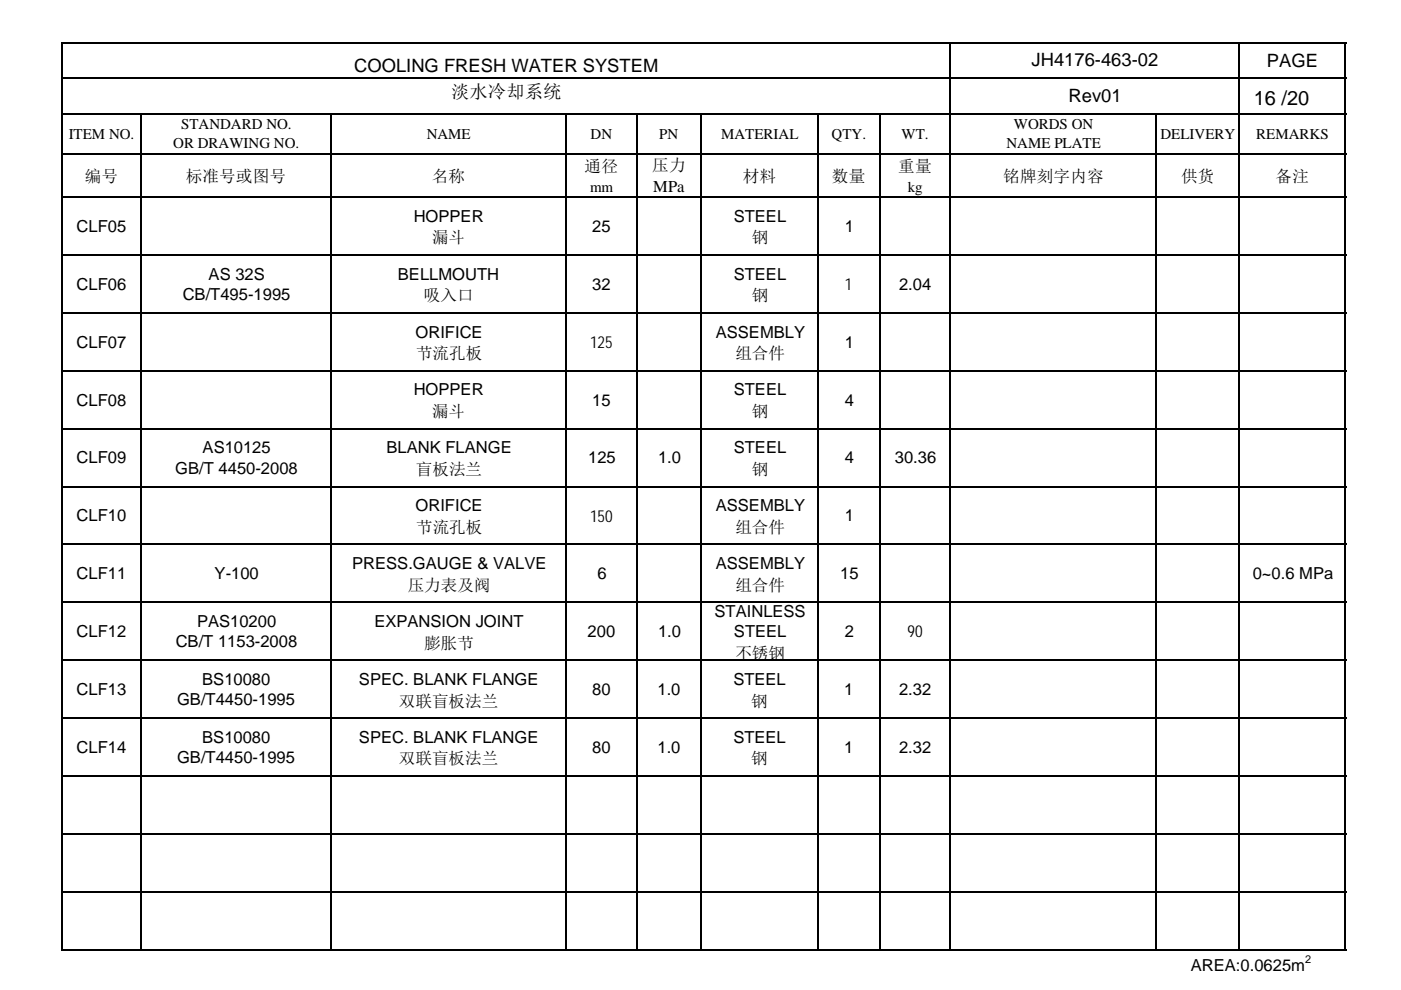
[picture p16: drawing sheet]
<svg xmlns="http://www.w3.org/2000/svg" width="297mm" height="210mm" viewBox="0 0 297 210" stroke-linecap="round" stroke-linejoin="round" font-family="sans-serif">
<defs><g id="words">
<text font-size="4.2" x="265.8" y="22.3">16 /20</text>
<g font-size="3.9">
<text x="75.1" y="15.3">COOLING FRESH WATER SYSTEM</text>
<text x="218.7" y="14.1">JH4176-463-02</text>
<text x="268.6" y="14.3">PAGE</text>
<text x="95.7" y="20.7">淡水冷却系统</text>
<text x="226.6" y="21.6">Rev01</text>
</g>
<g font-size="3.5">
<text x="18" y="38.7">编号</text>
<text x="39.4" y="38.7">标准号或图号</text>
<text x="91.6" y="38.7">名称</text>
<text x="123.9" y="36.5">通径</text>
<text x="138.3" y="36.3">压力</text>
<text x="138.5" y="40.8">MPa</text>
<text x="157.5" y="38.7">材料</text>
<text x="176.4" y="38.7">数量</text>
<text x="190.5" y="36.5">重量</text>
<text x="212.7" y="38.7">铭牌刻字内容</text>
<text x="250.4" y="38.7">供货</text>
<text x="270.5" y="38.7">备注</text>
<text x="87.7" y="47">HOPPER</text>
<text x="155.6" y="47">STEEL</text>
<text x="16.3" y="49.2">CLF05</text>
<text x="91.6" y="51.6">漏斗</text>
<text x="125.6" y="49.2">25</text>
<text x="159.4" y="51.6">钢</text>
<text x="179.1" y="49.2">1</text>
<text x="44.2" y="59.3">AS 32S</text>
<text x="84.4" y="59.3">BELLMOUTH</text>
<text x="155.6" y="59.3">STEEL</text>
<text x="16.3" y="61.5">CLF06</text>
<text x="38.7" y="63.7">CB/T495-1995</text>
<text x="89.9" y="63.9">吸入口</text>
<text x="125.6" y="61.5">32</text>
<text x="159.4" y="63.9">钢</text>
<text x="179.2" y="61.5">1</text>
<text x="190.6" y="61.5">2.04</text>
<text x="88.1" y="71.6">ORIFICE</text>
<text x="151.8" y="71.6">ASSEMBLY</text>
<text x="16.3" y="73.7">CLF07</text>
<text x="88.2" y="76.2">节流孔板</text>
<text x="125.1" y="73.8">125</text>
<text x="155.9" y="76.2">组合件</text>
<text x="179.1" y="73.7">1</text>
<text x="87.7" y="83.9">HOPPER</text>
<text x="155.6" y="83.9">STEEL</text>
<text x="16.3" y="86">CLF08</text>
<text x="91.6" y="88.5">漏斗</text>
<text x="125.6" y="86">15</text>
<text x="159.4" y="88.5">钢</text>
<text x="179.1" y="86">4</text>
<text x="16.3" y="98.3">CLF09</text>
<text x="37.2" y="100.5">GB/T 4450-2008</text>
<text x="43" y="96.1">AS10125</text>
<text x="82" y="96.1">BLANK FLANGE</text>
<text x="88.2" y="100.8">盲板法兰</text>
<text x="124.7" y="98.3">125</text>
<text x="139.5" y="98.3">1.0</text>
<text x="155.6" y="96.1">STEEL</text>
<text x="159.4" y="100.8">钢</text>
<text x="179.1" y="98.3">4</text>
<text x="189.7" y="98.3">30.36</text>
<text x="16.3" y="110.6">CLF10</text>
<text x="88.1" y="108.4">ORIFICE</text>
<text x="88.2" y="113">节流孔板</text>
<text x="125.1" y="110.6">150</text>
<text x="151.8" y="108.4">ASSEMBLY</text>
<text x="155.9" y="113">组合件</text>
<text x="179.1" y="110.6">1</text>
<text x="16.3" y="122.9">CLF11</text>
<text x="45.5" y="122.9">Y-100</text>
<text x="74.7" y="120.7">PRESS.GAUGE &amp; VALVE</text>
<text x="86.4" y="125.3">压力表及阀</text>
<text x="126.7" y="122.9">6</text>
<text x="151.8" y="120.7">ASSEMBLY</text>
<text x="155.9" y="125.3">组合件</text>
<text x="178.1" y="122.9">15</text>
<text x="265.6" y="122.9">0~0.6 MPa</text>
<text x="151.5" y="130.8">STAINLESS</text>
<text x="16.3" y="135.1">CLF12</text>
<text x="37.3" y="137.3">CB/T 1153-2008</text>
<text x="41.8" y="133">PAS10200</text>
<text x="79.4" y="133">EXPANSION JOINT</text>
<text x="90" y="137.6">膨胀节</text>
<text x="124.6" y="135.1">200</text>
<text x="139.5" y="135.1">1.0</text>
<text x="155.6" y="135.2">STEEL</text>
<text x="179.1" y="135.1">2</text>
<text x="192.4" y="135.2">90</text>
<text x="155.9" y="139.8">不锈钢</text>
<text x="16.3" y="147.4">CLF13</text>
<text x="37.5" y="149.6">GB/T4450-1995</text>
<text x="42.9" y="145.2">BS10080</text>
<text x="76.1" y="145.2">SPEC. BLANK FLANGE</text>
<text x="84.6" y="149.9">双联盲板法兰</text>
<text x="125.6" y="147.4">80</text>
<text x="139.4" y="147.4">1.0</text>
<text x="155.5" y="145.2">STEEL</text>
<text x="159.3" y="149.9">钢</text>
<text x="179" y="147.4">1</text>
<text x="190.6" y="147.4">2.32</text>
<text x="16.3" y="159.7">CLF14</text>
<text x="37.5" y="161.9">GB/T4450-1995</text>
<text x="42.9" y="157.5">BS10080</text>
<text x="76.1" y="157.5">SPEC. BLANK FLANGE</text>
<text x="125.6" y="159.7">80</text>
<text x="139.4" y="159.7">1.0</text>
<text x="155.5" y="157.5">STEEL</text>
<text x="179" y="159.7">1</text>
<text x="190.6" y="159.7">2.32</text>
<text x="84.6" y="162.1">双联盲板法兰</text>
<text x="159.3" y="162.1">钢</text>
<text x="252.5" y="205.9">AREA:0.0625m</text>
</g>
<g font-size="3.2">
<text x="14.6" y="29.5">ITEM NO.</text>
<text x="38.4" y="27.4">STANDARD NO.</text>
<text x="90.5" y="29.5">NAME</text>
<text x="125.2" y="29.5">DN</text>
<text x="139.8" y="29.5">PN</text>
<text x="152.9" y="29.5">MATERIAL</text>
<text x="176.3" y="29.5">QTY.</text>
<text x="191.2" y="29.5">WT.</text>
<text x="215" y="27.4">WORDS ON</text>
<text x="246" y="29.5">DELIVERY</text>
<text x="266.4" y="29.5">REMARKS</text>
<text x="36.7" y="31.5">OR DRAWING NO.</text>
<text x="213.4" y="31.5">NAME PLATE</text>
<text x="125.1" y="40.6">mm</text>
<text x="192.4" y="40.6">kg</text>
</g>
<text font-size="2.3" x="276.7" y="204.2">2</text>
</g></defs>
<g fill="none" stroke="#000" stroke-width=".34">
<path d="M13.2 9v33M13.3 9.1h272.1M13.3 16.6h272.1M201.5 9.3v32.7M262.7 9.3v32.7M285.2 9.3v32.7M13.3 24.1h272.1M13.3 32.6h272.1M29.8 24.3v17.7M70.2 24.3v17.7M120 24.3v17.7M135 24.3v17.7"/>
<path d="M148.6 24.3v17.7M173.4 24.3v17.7M186.5 24.3v17.7M245.2 24.3v17.7M13.3 41.8h272.1"/>
</g>
<path d="M13.3 42h272v159.5h-272z" fill="#fff"/>
<g fill="none" stroke="#000" stroke-width=".34">
<path d="M13.2 41.7v159.9M13.3 41.8h272.1M13.3 54.1h272.1M29.8 42v159.6M70.2 42v159.6M120 42v159.6M135 42v159.6M148.6 42v159.6M173.4 42v159.6M186.5 42v159.6M201.5 42v159.6M245.2 42v159.6"/>
<path d="M262.7 42v159.6M285.2 42v159.6M13.3 66.4h272.1M13.3 78.7h272.1M13.3 90.9h272.1M13.3 103.2h272.1M13.3 115.5h272.1M13.3 127.8h272.1M13.3 140h272.1M13.3 152.3h272.1M13.3 164.6h272.1M13.3 176.9h272.1"/>
<path d="M13.3 189.1h272.1M13.3 201.4h272.1"/>
</g>
<use href="#words"/>
</svg>
